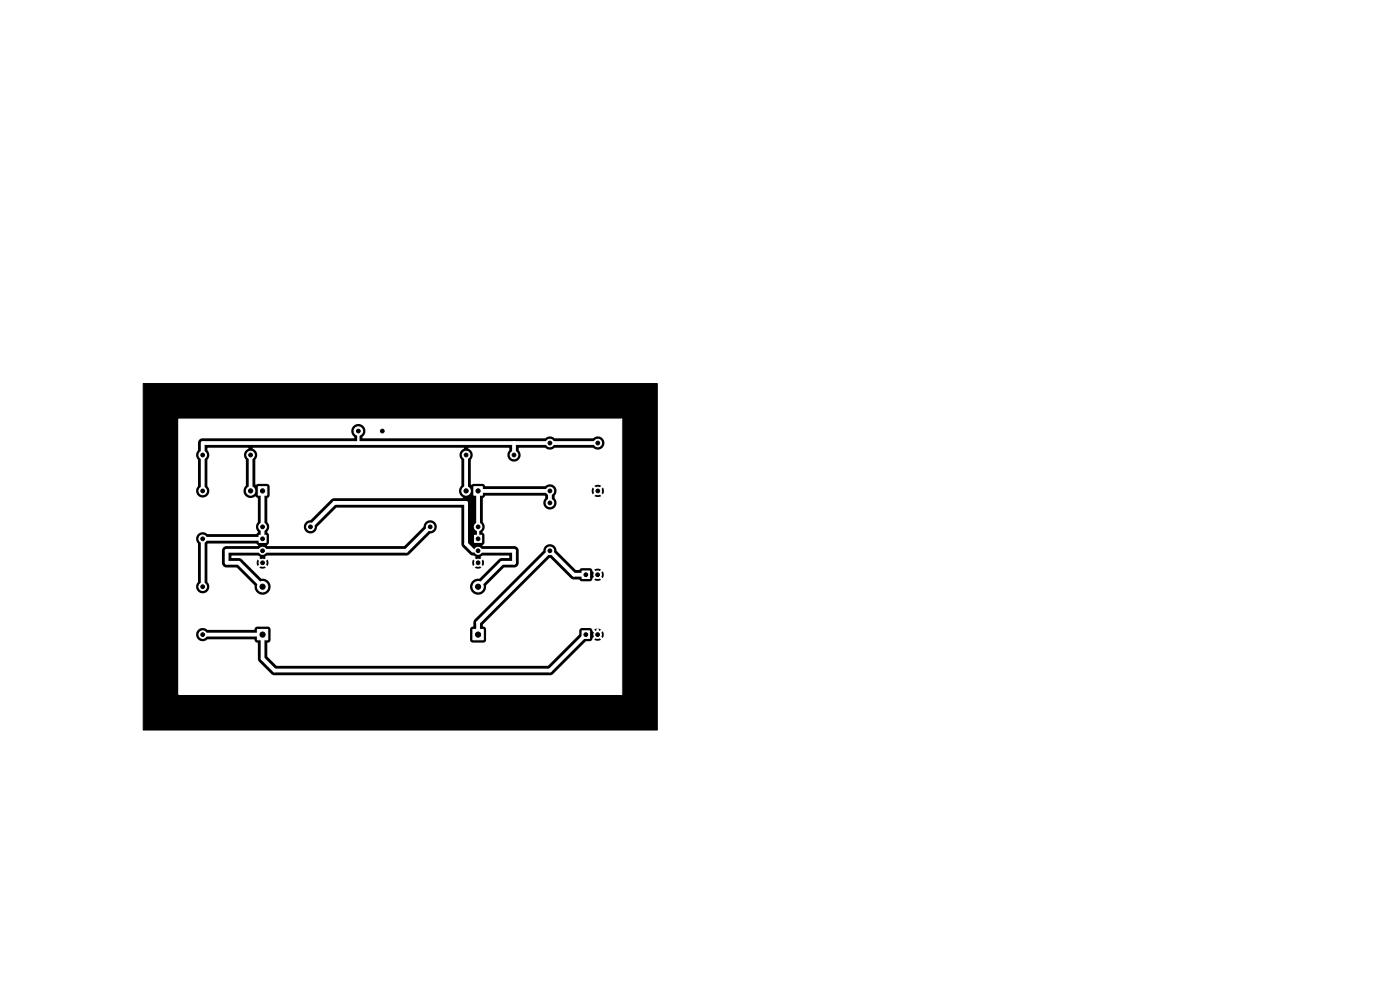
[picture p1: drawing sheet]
<svg xmlns="http://www.w3.org/2000/svg" width="297mm" height="210mm" viewBox="0 0 297 210" stroke-linecap="round" stroke-linejoin="round" font-family="sans-serif">
<path d="M30.4 81.4h109v73.5h-109z" fill="#000" stroke="#000" stroke-width=".21"/>
<g fill="#fff" stroke="#fff" stroke-width=".21">
<path d="M100.5 103.2h1.8v1.8h-1.8z"/>
<path d="M54.6 133.5h2.2v2.2h-2.2z"/>
<path d="M100.3 133.5h2.2v2.2h-2.2z"/>
<path d="M54.8 103.2h1.8v1.8h-1.8z"/>
<path d="M123.5 121.1h1.6v1.6h-1.6z"/>
<path d="M123.5 133.8h1.6v1.6h-1.6z"/>
<path d="M100.7 113.5h1.5v1.6h-1.5z"/>
<path d="M55 113.5h1.5v1.6h-1.5z"/>
<circle cx="98.9" cy="104.1" r=".9"/>
<circle cx="116.7" cy="116.8" r=".8"/>
<circle cx="116.7" cy="106.7" r=".8"/>
<circle cx="126.8" cy="94" r=".8"/>
<circle cx="126.8" cy="104.1" r=".8"/>
<circle cx="43" cy="114.3" r=".8"/>
<circle cx="43" cy="104.1" r=".8"/>
<circle cx="43" cy="96.5" r=".8"/>
<circle cx="53.2" cy="96.5" r=".8"/>
<circle cx="55.7" cy="124.5" r="1.1"/>
<circle cx="101.4" cy="124.5" r="1.1"/>
<circle cx="53.2" cy="104.1" r=".9"/>
<circle cx="126.8" cy="121.9" r=".8"/>
<circle cx="91.3" cy="111.8" r=".8"/>
<circle cx="101.4" cy="111.8" r=".8"/>
<circle cx="43" cy="134.6" r=".8"/>
<circle cx="43" cy="124.5" r=".8"/>
<circle cx="126.8" cy="134.6" r=".8"/>
<circle cx="101.4" cy="119.4" r=".75"/>
<circle cx="101.4" cy="116.8" r=".75"/>
<circle cx="116.7" cy="104.1" r=".8"/>
<circle cx="116.7" cy="94" r=".8"/>
<circle cx="55.7" cy="111.8" r=".8"/>
<circle cx="65.9" cy="111.8" r=".8"/>
<circle cx="55.7" cy="119.4" r=".75"/>
<circle cx="55.7" cy="116.8" r=".75"/>
<circle cx="98.9" cy="96.5" r=".8"/>
<circle cx="109" cy="96.5" r=".8"/>
<circle cx="81.1" cy="91.4" r=".9"/>
<circle cx="76" cy="91.4" r=".9"/>
</g>
<path d="M53.2 96.5v7.6M98.9 96.5v7.6M109 94v2.5M126.8 94h-83.8v10.1M55.7 104.1v10.2h-12.7v10.2M65.9 111.8l5-5.1h28v8.7l1.5 1.4M91.3 111.8l-5.1 5h-38.1v2.6h2.5l5.1 5.1M101.4 116.8h7.6v2.6h-2.5l-5.1 5.1M116.7 106.7v-2.6h-15.3v7.7M43 134.6h12.7v5.1l2.5 2.5h58.5l7.6-7.6M124.3 121.9h-2.6l-5-5.1-15.3 15.3v2.5" fill="none" stroke="#fff" stroke-width=".8"/>
<path d="M76 91.4v2.6M100.4 116.8h1M101.4 111.8v2.5M126.8 133.5v1.1M126.8 121.9h.1" fill="none" stroke="#fff" stroke-width=".5"/>
<path d="M38 88.9h93.8l.1 5.1h-3.7v-.3a1.44 1.44 0 0 0-2.4-.7l-8.2-.1a1.47 1.47 0 0 0-2 .1h-38.6l-.1-.3a1.53 1.53 0 0 0 .3-2.2 1.53 1.53 0 0 0-2.3 0 1.53 1.53 0 0 0 .3 2.2l-.2 .3h-32.1l-.6 .2-.2 .4-.1 2a1.46 1.46 0 0 0 0 1.9v5.6a1.42 1.42 0 0 0 0 2 1.42 1.42 0 0 0 2 0 1.42 1.42 0 0 0 0-2v-5.6a1.49 1.49 0 0 0 0-2l.1-.5h8.5l.1 .1a1.52 1.52 0 0 0-.5 2.4v5.5a1.55 1.55 0 0 0-.1 2.2 1.55 1.55 0 0 0 2.1 .1l.5 .4v5.1a1.67 1.67 0 0 0 0 2.1l-.4 .4h-10.3a1.42 1.42 0 0 0-2 0 1.42 1.42 0 0 0 0 2v8.2a1.42 1.42 0 0 0 0 2 1.42 1.42 0 0 0 2-.1 1.42 1.42 0 0 0 0-2l.1-8.1h10.2l.5 .3-.1 .2h-6.8l-.6 .4-.2 .6v2.7l.3 .6 .6 .3h2.2l3.8 3.7a1.73 1.73 0 0 0 1.6 2.1 1.73 1.73 0 0 0 1.8-1.9 1.73 1.73 0 0 0-2-1.6l-4.1-4.1-.6-.2h-1.5l-.1-.4 .1-.2h5.6l.4 .3-.2 .2 .7 .7-.4 .3-.6-.6a1.23 1.23 0 0 0 0 1.4l.6-.7 .4 .4-.7 .6 .3 .2h.6l.5-.2-.7-.6 .4-.4 .6 .7a1.23 1.23 0 0 0 0-1.4l-.6 .6-.4-.3 .7-.7-.2-.2 .5-.3h29.7l.4-.2 4.4-4.4a1.42 1.42 0 0 0 1.5-1.4 1.42 1.42 0 0 0-1.5-1.5 1.42 1.42 0 0 0-1.4 1.5l-4.1 4h-29l-.1-.2 .4-.4 .1-1.7-.4-.5v-.3a1.46 1.46 0 0 0 0-2v-5l.5-.5v-2.1l-.2-.3-.4-.2h-1.8l-.6 .2v-5.3a1.51 1.51 0 0 0-.6-2.4l.1-.1h44.6l.1 .1a1.52 1.52 0 0 0-.5 2.4v5.5a1.69 1.69 0 0 0 .3 2.6l-27.4 .1-.5 .2-4.4 4.4a1.42 1.42 0 0 0-1.4 1.5 1.42 1.42 0 0 0 1.4 1.4 1.42 1.42 0 0 0 1.4-1.5l4.1-4h26.4l.1 7.8 .2 .5 1.6 1.6 1.2 .5-.2 .2 .7 .7-.4 .3-.6-.6-.2 .7 .2 .7 .6-.7 .4 .4-.7 .6a1.23 1.23 0 0 0 1.4 0l-.6-.6 .3-.4 .7 .7 .2-.5-.1-.6-.1-.3-.7 .6-.3-.3 .6-.7-.1-.2 .3-.2h5.7v.5h-1.6l-.6 .2-4.1 4.2a1.72 1.72 0 0 0-2 1.6 1.72 1.72 0 0 0 1.9 1.8 1.72 1.72 0 0 0 1.5-2.1l3.8-3.7h2.2l.6-.3 .3-.7v-2.7l-.2-.6-.7-.3h-6.7v-.2l.4-.4v-1.7l-.5-.6a1.59 1.59 0 0 0 .1-2.2v-5l.5-.5 12.6-.1 .2 .6a1.42 1.42 0 0 0 0 2 1.42 1.42 0 0 0 2 0 1.42 1.42 0 0 0 0-2v-.6a1.43 1.43 0 0 0-.1-2 1.43 1.43 0 0 0-2 0h-12.6l-.6-.5h-1.9l-.5 .2-.1-5.3a1.51 1.51 0 0 0-.6-2.4l.2-.1h8.4l.1 .5a1.42 1.42 0 0 0 0 2 1.42 1.42 0 0 0 2.1 0 1.42 1.42 0 0 0-.1-2l.2-.5h5.5a1.47 1.47 0 0 0 2 0h8.2a1.41 1.41 0 0 0 1.5 .3 1.41 1.41 0 0 0 .8-1.3h3.7v10.1h-3.8l-.2-.7-.7 .7-.3-.4 .6-.6a1.28 1.28 0 0 0-1.4 0l.7 .6-.4 .4-.7-.7-.1 .3-.1 .7 .2 .5 .7-.7 .4 .3-.7 .7a1.28 1.28 0 0 0 1.4 0l-.6-.7 .3-.3 .7 .7 .2-.8h3.8v17.8h-3.8l-.2-.7-.7 .7-.4-.4 .7-.7-.5-.2-.9 .2 .6 .7-.3 .4-1.2-1.4h-1.8l-.5 .4h-.7l-4.1-4a1.44 1.44 0 0 0-1.4-1.5 1.44 1.44 0 0 0-1.5 1.5l-14.6 14.5-.2 .5v.9l-.4 .2-.3 .4v2.4l.2 .3 .4 .2h2.3l.4-.2 .1-.3v-2.3l-.1-.4a.51 .51 0 0 1-.6-.6l14.2-14.2 4.7 4.5 1.5 .1 .5 .4h1.8a.73 .73 0 0 0 .6-.7l.7-.6 .3 .3-.6 .7 .9 .2 .5-.2-.7-.7 .4-.3 .7 .6 .2-.7h3.8v12.7h-3.8l-.2-.7-.7 .7-.4-.4 .7-.7a1.28 1.28 0 0 0-1.4 0l.6 .7-.3 .4-.7-.7a.64 .64 0 0 0-.6-.7h-1.7l-.3 .2-.2 .3-.1 .9-6.6 6.6h-57.5l-2-2v-2.8l.5-.3 .2-.3v-2.3l-.3-.5-2.7-.1-.2 .2-.3 .5h-9.9a1.42 1.42 0 0 0-2 .1 1.42 1.42 0 0 0 0 2 1.42 1.42 0 0 0 2-.1h9.9l.1 .1a.72 .72 0 0 0 .7 .7v3.3l.1 .5 2.8 2.8 .6 .2h58.4l.7-.2 7-6.9 1.1-.2 .3-.6 .7-.6 .3 .3-.6 .7a1.28 1.28 0 0 0 1.4 0l-.7-.7 .4-.3 .7 .6 .2-.7h3.8l-.1 12.7h-93.8z" fill="#fff"/>
<g fill="#000" stroke="#000" stroke-width=".21">
<circle cx="43" cy="96.5" r=".4"/>
<circle cx="53.2" cy="96.5" r=".4"/>
<circle cx="76" cy="91.4" r=".4"/>
<circle cx="81.1" cy="91.4" r=".4"/>
<circle cx="98.9" cy="96.5" r=".4"/>
<circle cx="109" cy="96.5" r=".4"/>
<circle cx="116.7" cy="94" r=".4"/>
<circle cx="126.8" cy="94" r=".4"/>
<circle cx="43" cy="104.1" r=".4"/>
<circle cx="43" cy="114.3" r=".4"/>
<circle cx="53.2" cy="104.1" r=".45"/>
<circle cx="55.7" cy="116.8" r=".4"/>
<circle cx="55.7" cy="114.3" r=".4"/>
<circle cx="55.7" cy="111.8" r=".4"/>
<circle cx="55.7" cy="119.4" r=".4"/>
<circle cx="55.7" cy="104.1" r=".45"/>
<circle cx="65.9" cy="111.8" r=".4"/>
<circle cx="91.3" cy="111.8" r=".4"/>
<circle cx="98.9" cy="104.1" r=".45"/>
<circle cx="101.4" cy="119.4" r=".4"/>
<circle cx="101.4" cy="114.3" r=".4"/>
<circle cx="101.4" cy="111.8" r=".4"/>
<circle cx="101.4" cy="116.8" r=".4"/>
<circle cx="101.4" cy="104.1" r=".45"/>
<circle cx="116.7" cy="116.8" r=".4"/>
<circle cx="116.7" cy="106.7" r=".4"/>
<circle cx="116.7" cy="104.1" r=".4"/>
<circle cx="126.8" cy="104.1" r=".4"/>
<circle cx="43" cy="124.5" r=".4"/>
<circle cx="43" cy="134.6" r=".4"/>
<circle cx="55.7" cy="134.6" r=".55"/>
<circle cx="55.7" cy="124.5" r=".55"/>
<circle cx="101.4" cy="124.5" r=".55"/>
<circle cx="101.4" cy="134.6" r=".55"/>
<circle cx="124.3" cy="121.9" r=".4"/>
<circle cx="124.3" cy="134.6" r=".4"/>
<circle cx="126.8" cy="121.9" r=".4"/>
<circle cx="126.8" cy="134.6" r=".4"/>
</g>
<path d="M37.9 88.9h94v58.4h-94z" fill="none" stroke="#fff" stroke-width=".21"/>
</svg>
